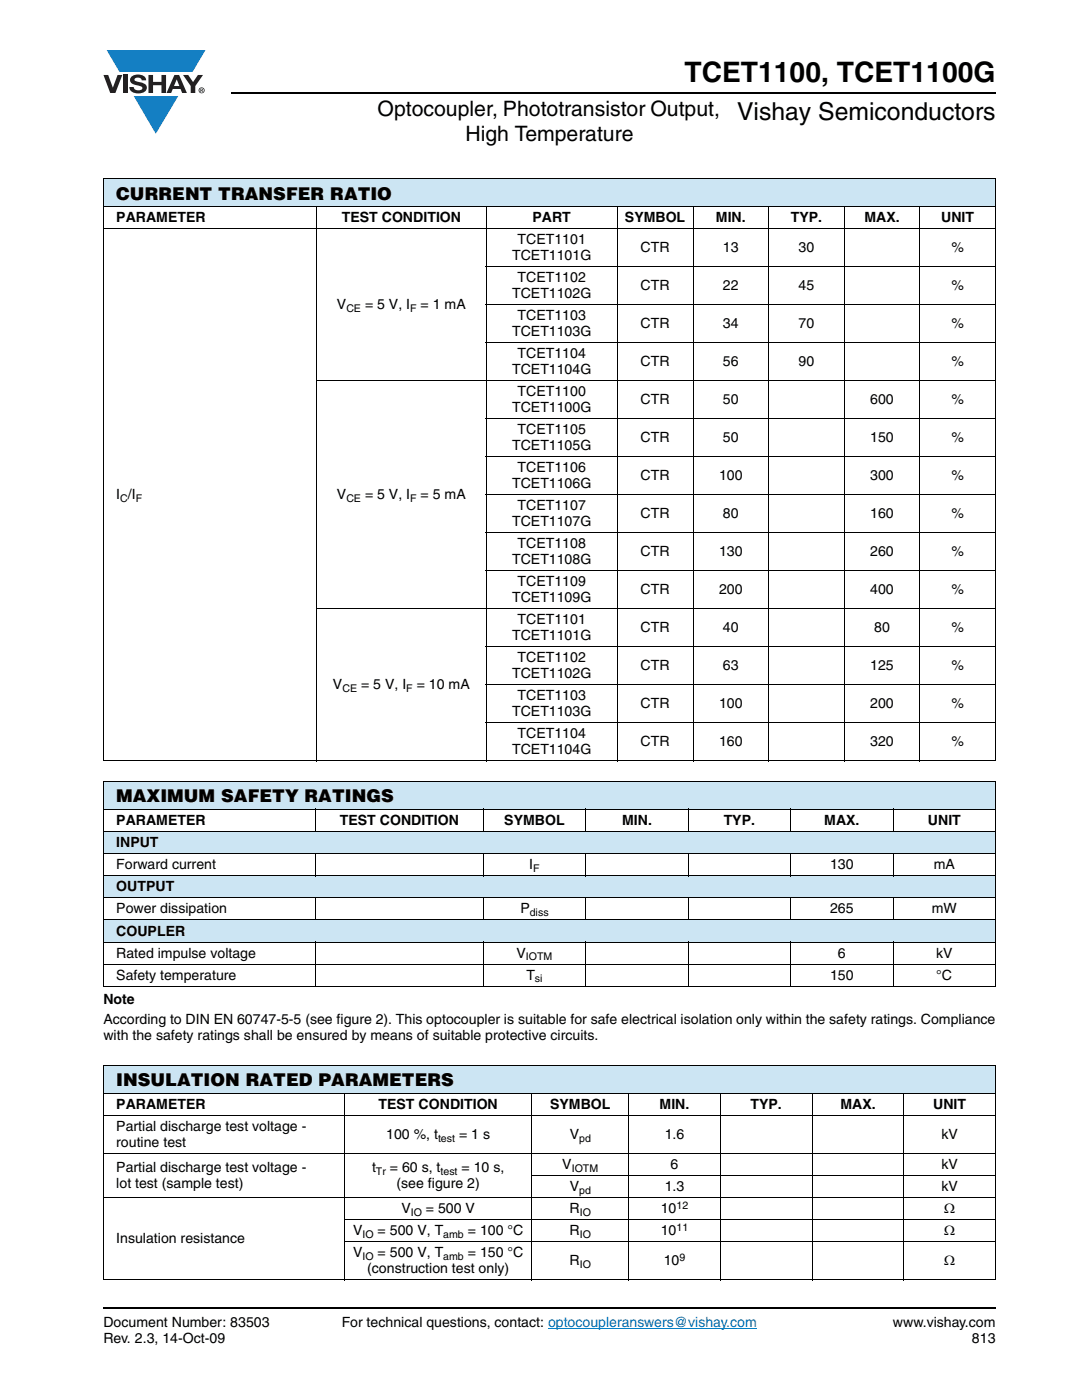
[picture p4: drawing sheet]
<svg xmlns="http://www.w3.org/2000/svg" width="216mm" height="279mm" viewBox="0 0 216 279" stroke-linecap="round" stroke-linejoin="round" font-family="sans-serif">
<defs><g id="words">
<text font-size="5.6" x="136.6" y="16.4">TCET1100, TCET1100G</text>
<text font-size="4.9" x="147.1" y="24">Vishay Semiconductors</text>
<g font-size="4.2">
<text x="75.3" y="23.1">Optocoupler, Phototransistor Output,</text>
<text x="92.9" y="28.1">High Temperature</text>
</g>
<g font-size="3.5">
<text x="23.2" y="39.8">CURRENT TRANSFER RATIO</text>
<text x="23.2" y="160.1">MAXIMUM SAFETY RATINGS</text>
<text x="23.2" y="216.8">INSULATION RATED PARAMETERS</text>
</g>
<g font-size="2.8">
<text x="23.2" y="44.3">PARAMETER</text>
<text x="68.2" y="44.3">TEST CONDITION</text>
<text x="106.2" y="44.3">PART</text>
<text x="124.7" y="44.3">SYMBOL</text>
<text x="142.9" y="44.3">MIN.</text>
<text x="157.8" y="44.3">TYP.</text>
<text x="172.5" y="44.3">MAX.</text>
<text x="187.8" y="44.3">UNIT</text>
<text x="102.2" y="51.9">TCET1101G</text>
<text x="103.3" y="48.7">TCET1101</text>
<text x="127.8" y="50.3">CTR</text>
<text x="144.3" y="50.3">13</text>
<text x="159.3" y="50.3">30</text>
<text x="189.8" y="50.3">%</text>
<text x="102.2" y="59.5">TCET1102G</text>
<text x="103.3" y="56.3">TCET1102</text>
<text x="127.8" y="57.9">CTR</text>
<text x="144.3" y="57.9">22</text>
<text x="159.3" y="57.9">45</text>
<text x="189.8" y="57.9">%</text>
<text x="67.2" y="61.7">V</text>
<text x="72.8" y="61.7">= 5 V, I</text>
<text x="83.9" y="61.7">= 1 mA</text>
<text x="103.3" y="63.9">TCET1103</text>
<text x="127.8" y="65.5">CTR</text>
<text x="144.3" y="65.5">34</text>
<text x="159.3" y="65.5">70</text>
<text x="189.8" y="65.5">%</text>
<text x="102.2" y="67.1">TCET1103G</text>
<text x="103.3" y="71.5">TCET1104</text>
<text x="102.2" y="74.7">TCET1104G</text>
<text x="127.8" y="73.1">CTR</text>
<text x="144.3" y="73.1">56</text>
<text x="159.3" y="73.1">90</text>
<text x="189.8" y="73.1">%</text>
<text x="102.2" y="82.2">TCET1100G</text>
<text x="103.3" y="79.1">TCET1100</text>
<text x="127.8" y="80.6">CTR</text>
<text x="144.3" y="80.6">50</text>
<text x="173.7" y="80.6">600</text>
<text x="189.8" y="80.6">%</text>
<text x="102.2" y="89.8">TCET1105G</text>
<text x="103.3" y="86.7">TCET1105</text>
<text x="127.8" y="88.2">CTR</text>
<text x="144.3" y="88.2">50</text>
<text x="173.7" y="88.2">150</text>
<text x="189.8" y="88.2">%</text>
<text x="103.3" y="94.2">TCET1106</text>
<text x="127.8" y="95.8">CTR</text>
<text x="143.5" y="95.8">100</text>
<text x="173.7" y="95.8">300</text>
<text x="189.8" y="95.8">%</text>
<text x="23.2" y="99.6">I /I</text>
<text x="67.2" y="99.6">V</text>
<text x="72.8" y="99.6">= 5 V, I</text>
<text x="83.9" y="99.6">= 5 mA</text>
<text x="102.2" y="97.4">TCET1106G</text>
<text x="103.3" y="101.8">TCET1107</text>
<text x="102.2" y="105">TCET1107G</text>
<text x="127.8" y="103.4">CTR</text>
<text x="144.3" y="103.4">80</text>
<text x="173.7" y="103.4">160</text>
<text x="189.8" y="103.4">%</text>
<text x="102.2" y="112.6">TCET1108G</text>
<text x="103.3" y="109.4">TCET1108</text>
<text x="127.8" y="111">CTR</text>
<text x="143.5" y="111">130</text>
<text x="173.7" y="111">260</text>
<text x="189.8" y="111">%</text>
<text x="103.3" y="117">TCET1109</text>
<text x="127.8" y="118.6">CTR</text>
<text x="143.5" y="118.6">200</text>
<text x="173.7" y="118.6">400</text>
<text x="189.8" y="118.6">%</text>
<text x="102.2" y="120.2">TCET1109G</text>
<text x="103.3" y="124.6">TCET1101</text>
<text x="102.2" y="127.8">TCET1101G</text>
<text x="127.8" y="126.2">CTR</text>
<text x="144.3" y="126.2">40</text>
<text x="174.4" y="126.2">80</text>
<text x="189.8" y="126.2">%</text>
<text x="66.4" y="137.5">V</text>
<text x="72.1" y="137.5">= 5 V, I</text>
<text x="83.2" y="137.5">= 10 mA</text>
<text x="102.2" y="135.3">TCET1102G</text>
<text x="103.3" y="132.2">TCET1102</text>
<text x="127.8" y="133.8">CTR</text>
<text x="144.3" y="133.8">63</text>
<text x="173.7" y="133.8">125</text>
<text x="189.8" y="133.8">%</text>
<text x="102.2" y="142.9">TCET1103G</text>
<text x="103.3" y="139.7">TCET1103</text>
<text x="127.8" y="141.3">CTR</text>
<text x="143.5" y="141.3">100</text>
<text x="173.7" y="141.3">200</text>
<text x="189.8" y="141.3">%</text>
<text x="103.3" y="147.3">TCET1104</text>
<text x="127.8" y="148.9">CTR</text>
<text x="143.5" y="148.9">160</text>
<text x="173.7" y="148.9">320</text>
<text x="189.8" y="148.9">%</text>
<text x="102.2" y="150.5">TCET1104G</text>
<text x="23.2" y="164.7">PARAMETER</text>
<text x="67.8" y="164.7">TEST CONDITION</text>
<text x="100.6" y="164.7">SYMBOL</text>
<text x="124.1" y="164.7">MIN.</text>
<text x="144.4" y="164.7">TYP.</text>
<text x="164.5" y="164.7">MAX.</text>
<text x="185.1" y="164.7">UNIT</text>
<text x="23.2" y="169.1">INPUT</text>
<text x="23.2" y="173.5">Forward current</text>
<text x="105.6" y="173.5">I</text>
<text x="165.6" y="173.5">130</text>
<text x="186.3" y="173.5">mA</text>
<text x="23.2" y="177.9">OUTPUT</text>
<text x="23.2" y="182.3">Power dissipation</text>
<text x="103.8" y="182.3">P</text>
<text x="165.6" y="182.3">265</text>
<text x="185.9" y="182.3">mW</text>
<text x="23.2" y="186.7">COUPLER</text>
<text x="23.2" y="191.1">Rated impulse voltage</text>
<text x="103.1" y="191.1">V</text>
<text x="167.2" y="191.1">6</text>
<text x="186.8" y="191.1">kV</text>
<text x="23.2" y="195.5">Safety temperature</text>
<text x="105" y="195.5">T</text>
<text x="165.6" y="195.5">150</text>
<text x="186.8" y="195.5">°C</text>
<text x="20.6" y="200.5">Note</text>
<text x="20.6" y="204.3">According to DIN EN 60747-5-5 (see figure 2). This optocoupler is suitable for safe electrical isolation only within the safety ratings. Compliance</text>
<text x="20.6" y="207.5">with the safety ratings shall be ensured by means of suitable protective circuits.</text>
<text x="23.2" y="221.3">PARAMETER</text>
<text x="75.5" y="221.3">TEST CONDITION</text>
<text x="109.8" y="221.3">SYMBOL</text>
<text x="131.6" y="221.3">MIN.</text>
<text x="149.8" y="221.3">TYP.</text>
<text x="167.7" y="221.3">MAX.</text>
<text x="186.2" y="221.3">UNIT</text>
<text x="23.2" y="225.7">Partial discharge test voltage -</text>
<text x="77.1" y="227.3">100 %, t</text>
<text x="91.6" y="227.3">= 1 s</text>
<text x="113.7" y="227.3">V</text>
<text x="132.6" y="227.3">1.6</text>
<text x="187.9" y="227.3">kV</text>
<text x="23.2" y="228.9">routine test</text>
<text x="23.2" y="233.9">Partial discharge test voltage -</text>
<text x="74.2" y="233.9">t</text>
<text x="77.8" y="233.9">= 60 s, t</text>
<text x="92.1" y="233.9">= 10 s,</text>
<text x="112.2" y="233.3">V</text>
<text x="133.8" y="233.3">6</text>
<text x="187.9" y="233.3">kV</text>
<text x="23.2" y="237.1">lot test (sample test)</text>
<text x="79.1" y="237.1">(see figure 2)</text>
<text x="113.7" y="237.7">V</text>
<text x="132.6" y="237.7">1.3</text>
<text x="187.9" y="237.7">kV</text>
<text x="80.1" y="242.1">V</text>
<text x="85" y="242.1">= 500 V</text>
<text x="113.7" y="242.1">R</text>
<text x="131.8" y="242.1">10</text>
<text x="188.4" y="242.1">Ω</text>
<text x="23.2" y="248.1">Insulation resistance</text>
<text x="70.4" y="246.5">V</text>
<text x="70.4" y="250.9">V</text>
<text x="75.4" y="246.5">= 500 V, T</text>
<text x="75.4" y="250.9">= 500 V, T</text>
<text x="93.4" y="246.5">= 100 °C</text>
<text x="93.4" y="250.9">= 150 °C</text>
<text x="113.7" y="246.5">R</text>
<text x="131.8" y="246.5">10</text>
<text x="188.4" y="246.5">Ω</text>
<text x="73.3" y="254.1">(construction test only)</text>
<text x="113.7" y="252.5">R</text>
<text x="132.4" y="252.5">10</text>
<text x="188.4" y="252.5">Ω</text>
<text x="20.6" y="264.9">Document Number: 83503</text>
<text x="20.6" y="268.1">Rev. 2.3, 14-Oct-09</text>
<text x="68.2" y="264.9">For technical questions, contact: optocoupleranswers@vishay.com</text>
<text x="178.2" y="264.9">www.vishay.com</text>
<text x="194" y="268.1">813</text>
</g>
<g font-size="2.1">
<text x="69.1" y="62.2">CE</text>
<text x="81.9" y="62.2">F</text>
<text x="24" y="100.1">C</text>
<text x="27.1" y="100.1">F</text>
<text x="69.1" y="100.1">CE</text>
<text x="81.9" y="100.1">F</text>
<text x="68.3" y="138">CE</text>
<text x="81.1" y="138">F</text>
<text x="106.4" y="174">F</text>
<text x="105.7" y="182.8">diss</text>
<text x="104.9" y="191.6">IOTM</text>
<text x="106.7" y="196">si</text>
<text x="87.4" y="227.8">test</text>
<text x="115.6" y="227.8">pd</text>
<text x="114.1" y="233.8">IOTM</text>
<text x="75" y="234.4">Tr</text>
<text x="87.9" y="234.4">test</text>
<text x="115.6" y="238.2">pd</text>
<text x="82" y="242.6">IO</text>
<text x="115.7" y="242.6">IO</text>
<text x="135" y="241.3">12</text>
<text x="135" y="245.7">11</text>
<text x="72.3" y="247">IO</text>
<text x="72.3" y="251.4">IO</text>
<text x="88.4" y="247">amb</text>
<text x="88.4" y="251.4">amb</text>
<text x="115.7" y="247">IO</text>
<text x="135.6" y="251.7">9</text>
<text x="115.7" y="253">IO</text>
</g>
</g></defs>
<g fill="#147fc3">
<path d="M21.3 10h19.7l-2.6 4.4h-3.8h-10.8z"/>
<path d="M26.7 19.2h8.9l-4.5 7.5z"/>
</g>
<g fill="#231f20">
<path d="M20.6 15h1l.9 2.5 1-2.5h.9l-1.4 3.6h-1z"/>
<path d="M24.6 15h.9v3.6h-.9z"/>
<path d="M26.3 15.3a2.1 2.1 0 0 1 2.8 .3l.1 .4h-.9a.79 .79 0 0 0-.7-.5 .79 .79 0 0 0-.8 .4l.3 .3 1 .2a1.08 1.08 0 0 1 1.2 1.1 1.08 1.08 0 0 1-1.1 1.1 1.73 1.73 0 0 1-2.4-1.2h.9a.96 .96 0 0 0 .8 .6 .96 .96 0 0 0 .9-.4 1.31 1.31 0 0 0-1.2-.6 1.03 1.03 0 0 1-1.1-.6 1.03 1.03 0 0 1 .2-1.1z"/>
<path d="M29.6 15h.9v1.3h1.7v-1.3h.9v3.6h-.9v-1.6h-1.7v1.6h-.9z"/>
<path d="M36.5 15h1.1l.9 1.4 1-1.4h1l-1.5 2.2v1.4h-.9v-1.4z"/>
<path d="M35.3 15.8l.5 1.4h-1.1zM34.8 15l-1.6 3.6h1l.3-.8h1.5l.3 .8h1l-1.6-3.6z"/>
<path d="M39.8 18a.46 .46 0 0 1 .9 0 .46 .46 0 0 1-.9 0zM39.6 18a.6 .6 0 0 0 1.2 0 .6 .6 0 0 0-1.2 0z"/>
<path d="M40.1 17.8h.2v.2h-.2zM40 17.7v.7h.1v-.3l.4 .3-.2-.3 .2-.2-.1-.2z"/>
</g>
<path d="M109.3 265.1h41.7" fill="none" stroke="#007ec4" stroke-width=".2"/>
<path d="M46.1 18.6h152.5M20.6 261h178" fill="none" stroke="#000" stroke-width=".36"/>
<path d="M20.6 35.7h178v5.5h-178z" fill="#cce5f3"/>
<g fill="#fff">
<path d="M20.6 41.2h42.6v4.4h-42.6z"/>
<path d="M63.2 41.2h33.8v4.4h-33.8z"/>
<path d="M97 41.2h26.2v4.4h-26.2z"/>
<path d="M123.2 41.2h15.1v4.4h-15.1z"/>
<path d="M138.3 41.2h15.1v4.4h-15.1z"/>
<path d="M153.4 41.2h15.1v4.4h-15.1z"/>
<path d="M168.5 41.2h15.1v4.4h-15.1z"/>
<path d="M183.6 41.2h15v4.4h-15z"/>
</g>
<path d="M20.6 156h178v5.5h-178z" fill="#cce5f3"/>
<g fill="#fff">
<path d="M20.6 161.5h42.4v4.4h-42.4z"/>
<path d="M63 161.5h33.4v4.4h-33.4z"/>
<path d="M96.4 161.5h20.5v4.4h-20.5z"/>
<path d="M116.9 161.5h20.4v4.4h-20.4z"/>
<path d="M137.3 161.5h20.5v4.4h-20.5z"/>
<path d="M157.8 161.5h20.4v4.4h-20.4z"/>
<path d="M178.2 161.5h20.4v4.4h-20.4z"/>
</g>
<g fill="#cce5f3">
<path d="M20.6 165.9h178v4.4h-178z"/>
<path d="M20.6 174.8h178v4.4h-178z"/>
<path d="M20.6 183.6h178v4.4h-178z"/>
<path d="M20.6 212.7h178v5.5h-178z"/>
</g>
<g fill="#fff">
<path d="M20.6 218.2h48.1v4.4h-48.1z"/>
<path d="M68.7 218.2h37.5v4.4h-37.5z"/>
<path d="M106.2 218.2h19.3v4.4h-19.3z"/>
<path d="M125.5 218.2h18.2v4.4h-18.2z"/>
<path d="M143.7 218.2h18.4v4.4h-18.4z"/>
<path d="M162.1 218.2h18.3v4.4h-18.3z"/>
<path d="M180.4 218.2h18.2v4.4h-18.2z"/>
</g>
<g fill="none" stroke="#000" stroke-width=".2">
<path d="M20.6 35.7h178.1M20.6 35.8v115.9M198.6 35.8v115.9M20.6 41.2h178.1M20.6 45.6h178.1M63.2 41.1v110.8M96.9 53.2h101.8M97 41.1v110.8M123.2 41.1v110.8M138.3 41.1v110.8M153.4 41.1v110.8M168.5 41.1v110.8"/>
<path d="M183.6 41.1v110.8M63.1 75.9h135.6M96.9 60.8h101.8M96.9 68.4h101.8M96.9 83.5h101.8M96.9 91.1h101.8M96.9 98.7h101.8M96.9 106.3h101.8M96.9 113.9h101.8M63.1 121.5h135.6M96.9 129.1h101.8M96.9 136.6h101.8"/>
<path d="M20.6 151.8h178.1M20.6 156h178.1M20.6 156.1v40.6M96.9 144.2h101.8M198.6 156.1v40.6M20.6 161.5h178.1M20.6 165.9h178.1M20.6 170.3h178.1M20.6 174.8h178.1M20.6 179.2h178.1M63 161.4v4.6M63 170.3v4.6"/>
<path d="M63 179.1v4.6M96.4 161.4v4.6M96.4 170.3v4.6M96.4 179.1v4.6M116.9 161.4v4.6M116.9 170.3v4.6M116.9 179.1v4.6M137.3 161.4v4.6M137.3 170.3v4.6M137.3 179.1v4.6M157.8 161.4v4.6M157.8 170.3v4.6"/>
<path d="M157.8 179.1v4.6M178.2 161.4v4.6M178.2 170.3v4.6M178.2 179.1v4.6M20.6 183.6h178.1M20.6 188h178.1M20.6 192.4h178.1M20.6 196.8h178.1M63 187.9v9M96.4 187.9v9M116.9 187.9v9M137.3 187.9v9"/>
<path d="M157.8 187.9v9M178.2 187.9v9M20.6 212.7h178.1M20.6 218.2h178.1M20.6 212.8v42.5M68.7 218.1v37.4M106.2 218.1v37.4M125.5 218.1v37.4M143.7 218.1v37.4M162.1 218.1v37.4M180.4 218.1v37.4M198.6 212.8v42.5"/>
<path d="M20.6 222.6h178.1M20.6 230.2h178.1M20.6 239h178.1M106.1 234.6h92.6M20.6 255.4h178.1M68.6 243.4h130.1M68.6 247.8h130.1"/>
</g>
<use href="#words"/>
</svg>
